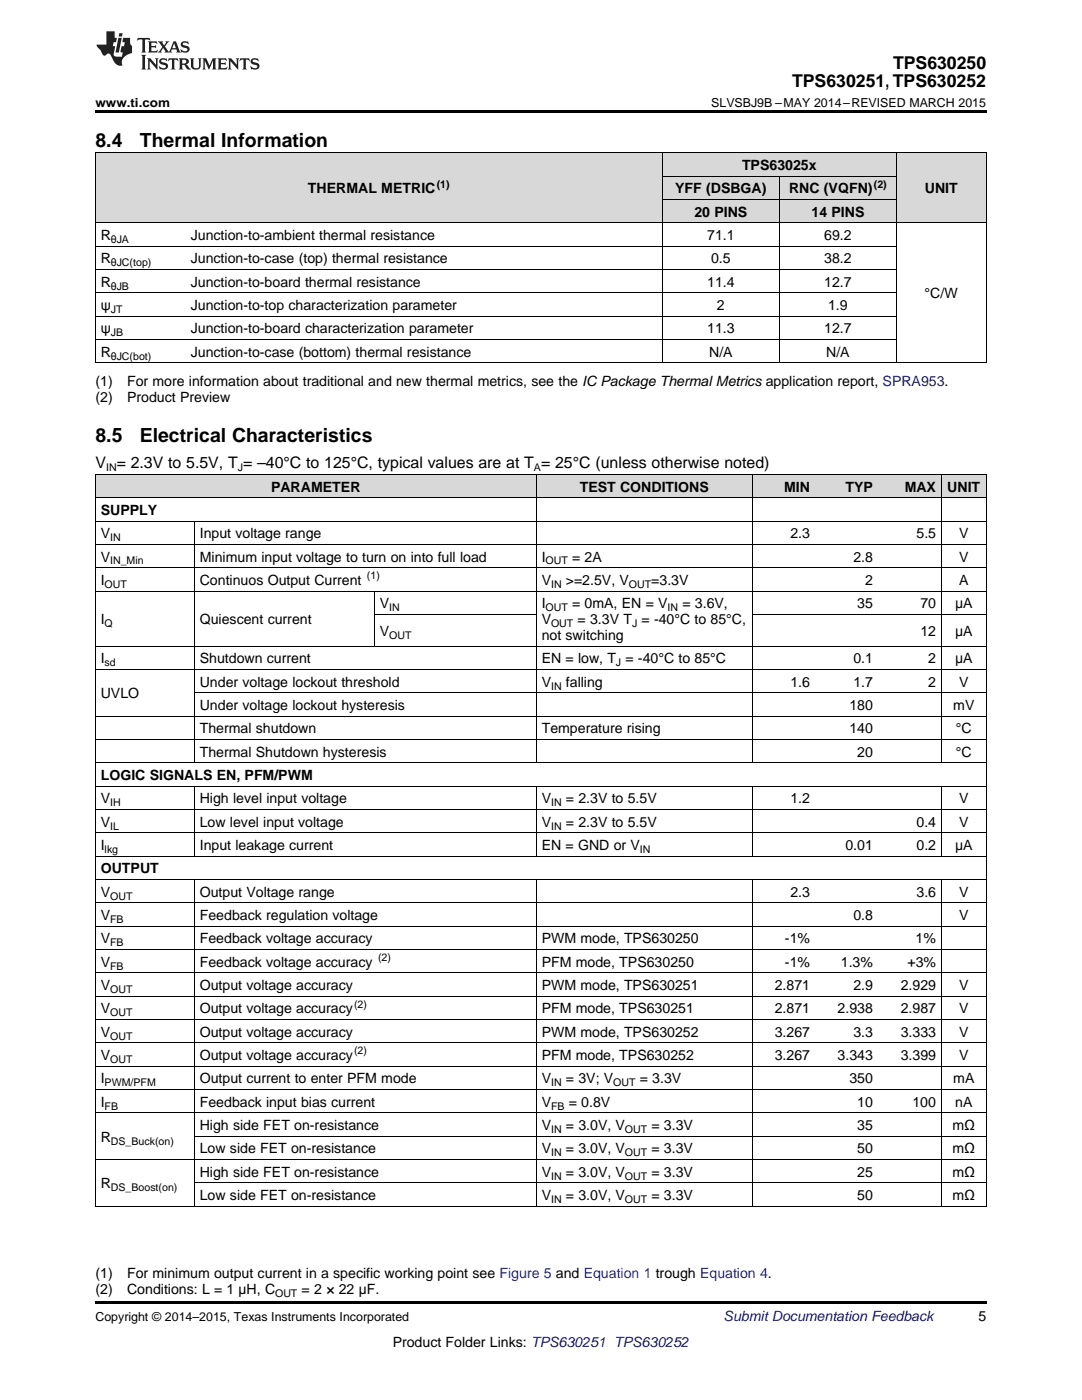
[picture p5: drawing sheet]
<svg xmlns="http://www.w3.org/2000/svg" width="216mm" height="279mm" viewBox="0 0 216 279" stroke-linecap="round" stroke-linejoin="round" font-family="sans-serif">
<defs><g id="words">
<g font-size="3.9">
<text x="19" y="29.3">8.4</text>
<text x="27.9" y="29.3">Thermal Information</text>
<text x="19" y="88.3">8.5</text>
<text x="27.9" y="88.3">Electrical Characteristics</text>
</g>
<g font-size="3.5">
<text x="158" y="17.3">TPS630251, TPS630252</text>
<text x="178.2" y="13.8">TPS630250</text>
</g>
<text font-size="3.2" x="19" y="93.5">V = 2.3V to 5.5V, T = –40°C to 125°C, typical values are at T = 25°C (unless otherwise noted)</text>
<g font-size="2.8">
<text x="148.1" y="33.9">TPS63025x</text>
<text x="61.5" y="38.6">THERMAL METRIC</text>
<text x="134.7" y="38.6">YFF (DSBGA)</text>
<text x="157.4" y="38.6">RNC (VQFN)</text>
<text x="184.5" y="38.6">UNIT</text>
<text x="20.1" y="47.9">R</text>
<text x="38.1" y="47.9">Junction-to-ambient thermal resistance</text>
<text x="138.6" y="43.3">20 PINS</text>
<text x="141.1" y="47.9">71.1</text>
<text x="161.9" y="43.3">14 PINS</text>
<text x="164.5" y="47.9">69.2</text>
<text x="20.1" y="52.6">R</text>
<text x="38.1" y="52.6">Junction-to-case (top) thermal resistance</text>
<text x="141.9" y="52.6">0.5</text>
<text x="164.5" y="52.6">38.2</text>
<text x="20.1" y="57.2">R</text>
<text x="38.1" y="57.2">Junction-to-board thermal resistance</text>
<text x="141.1" y="57.2">11.4</text>
<text x="164.5" y="57.2">12.7</text>
<text x="184.5" y="59.5">°C/W</text>
<text x="20.1" y="61.9">ψ</text>
<text x="38.1" y="61.9">Junction-to-top characterization parameter</text>
<text x="143.1" y="61.9">2</text>
<text x="165.2" y="61.9">1.9</text>
<text x="20.1" y="66.5">ψ</text>
<text x="20.1" y="71.2">R</text>
<text x="38.1" y="66.5">Junction-to-board characterization parameter</text>
<text x="38.1" y="71.2">Junction-to-case (bottom) thermal resistance</text>
<text x="141.1" y="66.5">11.3</text>
<text x="141.5" y="71.2">N/A</text>
<text x="164.5" y="66.5">12.7</text>
<text x="164.9" y="71.2">N/A</text>
<text x="19" y="77">(1)</text>
<text x="25.4" y="77">For more information about traditional and new thermal metrics, see the IC Package Thermal Metrics application report, SPRA953.</text>
<text x="19" y="80.2">(2)</text>
<text x="25.4" y="80.2">Product Preview</text>
<text x="54.1" y="98.1">PARAMETER</text>
<text x="115.7" y="98.1">TEST CONDITIONS</text>
<text x="156.5" y="98.1">MIN</text>
<text x="168.7" y="98.1">TYP</text>
<text x="180.5" y="98.1">MAX</text>
<text x="189" y="98.1">UNIT</text>
<text x="20.1" y="102.8">SUPPLY</text>
<text x="20.1" y="107.4">V</text>
<text x="39.9" y="107.4">Input voltage range</text>
<text x="157.7" y="107.4">2.3</text>
<text x="182.9" y="107.4">5.5</text>
<text x="191.4" y="107.4">V</text>
<text x="20.1" y="112.1">V</text>
<text x="39.9" y="112.1">Minimum input voltage to turn on into full load</text>
<text x="108.1" y="112.1">I</text>
<text x="114.2" y="112.1">= 2A</text>
<text x="170.3" y="112.1">2.8</text>
<text x="191.4" y="112.1">V</text>
<text x="20.1" y="116.7">I</text>
<text x="39.9" y="116.7">Continuos Output Current</text>
<text x="108.1" y="116.7">V</text>
<text x="112.9" y="116.7">&gt;=2.5V, V</text>
<text x="129.9" y="116.7">=3.3V</text>
<text x="172.6" y="116.7">2</text>
<text x="191.4" y="116.7">A</text>
<text x="20.1" y="124.6">I</text>
<text x="39.9" y="124.6">Quiescent current</text>
<text x="75.8" y="121.4">V</text>
<text x="108.1" y="121.4">I</text>
<text x="108.1" y="124.6">V</text>
<text x="114.2" y="121.4">= 0mA, EN = V</text>
<text x="115.3" y="124.6">= 3.3V T = -40°C to 85°C,</text>
<text x="136.2" y="121.4">= 3.6V,</text>
<text x="171.1" y="121.4">35</text>
<text x="183.7" y="121.4">70</text>
<text x="190.6" y="121.4">μA</text>
<text x="75.8" y="126.9">V</text>
<text x="108.1" y="127.7">not switching</text>
<text x="183.7" y="126.9">12</text>
<text x="190.6" y="126.9">μA</text>
<text x="20.1" y="132.4">I</text>
<text x="39.9" y="132.4">Shutdown current</text>
<text x="39.9" y="137.1">Under voltage lockout threshold</text>
<text x="108.1" y="132.4">EN = low, T = -40°C to 85°C</text>
<text x="108.1" y="137.1">V</text>
<text x="112.9" y="137.1">falling</text>
<text x="157.7" y="137.1">1.6</text>
<text x="170.3" y="132.4">0.1</text>
<text x="170.3" y="137.1">1.7</text>
<text x="185.2" y="132.4">2</text>
<text x="185.2" y="137.1">2</text>
<text x="190.6" y="132.4">μA</text>
<text x="191.4" y="137.1">V</text>
<text x="20.1" y="139.4">UVLO</text>
<text x="39.9" y="141.7">Under voltage lockout hysteresis</text>
<text x="169.5" y="141.7">180</text>
<text x="190.2" y="141.7">mV</text>
<text x="39.9" y="146.4">Thermal shutdown</text>
<text x="108.1" y="146.4">Temperature rising</text>
<text x="169.5" y="146.4">140</text>
<text x="190.7" y="146.4">°C</text>
<text x="20.1" y="155.7">LOGIC SIGNALS EN, PFM/PWM</text>
<text x="39.9" y="151">Thermal Shutdown hysteresis</text>
<text x="171.1" y="151">20</text>
<text x="190.7" y="151">°C</text>
<text x="20.1" y="160.3">V</text>
<text x="39.9" y="160.3">High level input voltage</text>
<text x="108.1" y="160.3">V</text>
<text x="112.9" y="160.3">= 2.3V to 5.5V</text>
<text x="157.7" y="160.3">1.2</text>
<text x="191.4" y="160.3">V</text>
<text x="20.1" y="165">V</text>
<text x="39.9" y="165">Low level input voltage</text>
<text x="108.1" y="165">V</text>
<text x="112.9" y="165">= 2.3V to 5.5V</text>
<text x="182.9" y="165">0.4</text>
<text x="191.4" y="165">V</text>
<text x="20.1" y="169.7">I</text>
<text x="39.9" y="169.7">Input leakage current</text>
<text x="108.1" y="169.7">EN = GND or V</text>
<text x="168.7" y="169.7">0.01</text>
<text x="182.9" y="169.7">0.2</text>
<text x="190.6" y="169.7">μA</text>
<text x="20.1" y="174.3">OUTPUT</text>
<text x="20.1" y="179">V</text>
<text x="39.9" y="179">Output Voltage range</text>
<text x="157.7" y="179">2.3</text>
<text x="182.9" y="179">3.6</text>
<text x="191.4" y="179">V</text>
<text x="20.1" y="183.6">V</text>
<text x="39.9" y="183.6">Feedback regulation voltage</text>
<text x="170.3" y="183.6">0.8</text>
<text x="191.4" y="183.6">V</text>
<text x="20.1" y="188.3">V</text>
<text x="39.9" y="188.3">Feedback voltage accuracy</text>
<text x="108.1" y="188.3">PWM mode, TPS630250</text>
<text x="156.6" y="188.3">-1%</text>
<text x="182.7" y="188.3">1%</text>
<text x="20.1" y="192.9">V</text>
<text x="20.1" y="197.6">V</text>
<text x="39.9" y="192.9">Feedback voltage accuracy</text>
<text x="39.9" y="197.6">Output voltage accuracy</text>
<text x="108.1" y="192.9">PFM mode, TPS630250</text>
<text x="108.1" y="197.6">PWM mode, TPS630251</text>
<text x="154.6" y="197.6">2.871</text>
<text x="156.6" y="192.9">-1%</text>
<text x="167.8" y="192.9">1.3%</text>
<text x="170.3" y="197.6">2.9</text>
<text x="179.7" y="197.6">2.929</text>
<text x="181.1" y="192.9">+3%</text>
<text x="191.4" y="197.6">V</text>
<text x="20.1" y="202.2">V</text>
<text x="39.9" y="202.2">Output voltage accuracy</text>
<text x="108.1" y="202.2">PFM mode, TPS630251</text>
<text x="154.6" y="202.2">2.871</text>
<text x="167.1" y="202.2">2.938</text>
<text x="179.7" y="202.2">2.987</text>
<text x="191.4" y="202.2">V</text>
<text x="20.1" y="206.9">V</text>
<text x="39.9" y="206.9">Output voltage accuracy</text>
<text x="108.1" y="206.9">PWM mode, TPS630252</text>
<text x="154.6" y="206.9">3.267</text>
<text x="170.3" y="206.9">3.3</text>
<text x="179.7" y="206.9">3.333</text>
<text x="191.4" y="206.9">V</text>
<text x="20.1" y="211.6">V</text>
<text x="39.9" y="211.6">Output voltage accuracy</text>
<text x="108.1" y="211.6">PFM mode, TPS630252</text>
<text x="154.6" y="211.6">3.267</text>
<text x="167.1" y="211.6">3.343</text>
<text x="179.7" y="211.6">3.399</text>
<text x="191.4" y="211.6">V</text>
<text x="20.1" y="216.2">I</text>
<text x="20.1" y="220.9">I</text>
<text x="39.9" y="216.2">Output current to enter PFM mode</text>
<text x="39.9" y="220.9">Feedback input bias current</text>
<text x="108.1" y="216.2">V</text>
<text x="108.1" y="220.9">V</text>
<text x="112.9" y="216.2">= 3V; V</text>
<text x="113.5" y="220.9">= 0.8V</text>
<text x="127.7" y="216.2">= 3.3V</text>
<text x="169.5" y="216.2">350</text>
<text x="171.1" y="220.9">10</text>
<text x="182.1" y="220.9">100</text>
<text x="190.2" y="216.2">mA</text>
<text x="190.6" y="220.9">nA</text>
<text x="20.1" y="227.9">R</text>
<text x="39.9" y="225.5">High side FET on-resistance</text>
<text x="108.1" y="225.5">V</text>
<text x="112.9" y="225.5">= 3.0V, V</text>
<text x="130" y="225.5">= 3.3V</text>
<text x="171.1" y="225.5">35</text>
<text x="190.1" y="225.5">mΩ</text>
<text x="39.9" y="230.2">Low side FET on-resistance</text>
<text x="108.1" y="230.2">V</text>
<text x="112.9" y="230.2">= 3.0V, V</text>
<text x="130" y="230.2">= 3.3V</text>
<text x="171.1" y="230.2">50</text>
<text x="190.1" y="230.2">mΩ</text>
<text x="20.1" y="237.2">R</text>
<text x="39.9" y="234.8">High side FET on-resistance</text>
<text x="39.9" y="239.5">Low side FET on-resistance</text>
<text x="108.1" y="234.8">V</text>
<text x="108.1" y="239.5">V</text>
<text x="112.9" y="234.8">= 3.0V, V</text>
<text x="112.9" y="239.5">= 3.0V, V</text>
<text x="130" y="234.8">= 3.3V</text>
<text x="130" y="239.5">= 3.3V</text>
<text x="171.1" y="234.8">25</text>
<text x="171.1" y="239.5">50</text>
<text x="190.1" y="234.8">mΩ</text>
<text x="190.1" y="239.5">mΩ</text>
<text x="19" y="255.1">(1)</text>
<text x="25.4" y="255.1">For minimum output current in a specific working point see Figure 5 and Equation 1 trough Equation 4.</text>
<text x="19" y="258.2">(2)</text>
<text x="25.4" y="258.2">Conditions: L = 1 µH, C</text>
<text x="60.2" y="258.2">= 2 × 22 µF.</text>
<text x="195.3" y="263.6">5</text>
<text x="78.4" y="268.9">Product Folder Links: TPS630251 TPS630252</text>
</g>
<text font-size="2.8" fill="#0000c8" x="144.4" y="263.6">Submit Documentation Feedback</text>
<g font-size="2.5">
<text x="19" y="21.4">www.ti.com</text>
<text x="141.9" y="21.4">SLVSBJ9B –MAY 2014–REVISED MARCH 2015</text>
<text x="19" y="263.6">Copyright © 2014–2015, Texas Instruments Incorporated</text>
</g>
<g font-size="2.1">
<text x="87.1" y="37.5">(1)</text>
<text x="174.4" y="37.5">(2)</text>
<text x="22.1" y="48.5">θJA</text>
<text x="22.1" y="53.1">θJC(top)</text>
<text x="22.1" y="57.8">θJB</text>
<text x="22.1" y="62.4">JT</text>
<text x="22.1" y="67.1">JB</text>
<text x="22.1" y="71.8">θJC(bot)</text>
<text x="21.2" y="94.1">IN</text>
<text x="47.4" y="94.1">J</text>
<text x="106.5" y="94.1">A</text>
<text x="22" y="108">IN</text>
<text x="22" y="112.6">IN_Min</text>
<text x="108.9" y="112.6">OUT</text>
<text x="20.9" y="117.3">OUT</text>
<text x="73.2" y="115.6">(1)</text>
<text x="110" y="117.3">IN</text>
<text x="125.5" y="117.3">OUT</text>
<text x="20.9" y="125.1">Q</text>
<text x="77.6" y="122">IN</text>
<text x="108.9" y="122">OUT</text>
<text x="110" y="125.1">OUT</text>
<text x="126.1" y="125.1">J</text>
<text x="133.2" y="122">IN</text>
<text x="77.6" y="127.5">OUT</text>
<text x="20.9" y="133">sd</text>
<text x="110" y="137.6">IN</text>
<text x="122.9" y="133">J</text>
<text x="22" y="160.9">IH</text>
<text x="110" y="160.9">IN</text>
<text x="22" y="165.6">IL</text>
<text x="110" y="165.6">IN</text>
<text x="20.9" y="170.2">lkg</text>
<text x="127.7" y="170.2">IN</text>
<text x="22" y="179.5">OUT</text>
<text x="22" y="184.2">FB</text>
<text x="22" y="188.8">FB</text>
<text x="75.4" y="191.8">(2)</text>
<text x="22" y="193.5">FB</text>
<text x="22" y="198.2">OUT</text>
<text x="22" y="202.8">OUT</text>
<text x="70.7" y="201.1">(2)</text>
<text x="22" y="207.5">OUT</text>
<text x="22" y="212.1">OUT</text>
<text x="70.7" y="210.4">(2)</text>
<text x="20.9" y="216.8">PWM/PFM</text>
<text x="20.9" y="221.4">FB</text>
<text x="110" y="216.8">IN</text>
<text x="110" y="221.4">FB</text>
<text x="122.4" y="216.8">OUT</text>
<text x="110" y="226.1">IN</text>
<text x="124.7" y="226.1">OUT</text>
<text x="22.1" y="228.4">DS_Buck(on)</text>
<text x="110" y="230.8">IN</text>
<text x="124.7" y="230.8">OUT</text>
<text x="22.1" y="237.7">DS_Boost(on)</text>
<text x="110" y="235.4">IN</text>
<text x="124.7" y="235.4">OUT</text>
<text x="110" y="240.1">IN</text>
<text x="124.7" y="240.1">OUT</text>
<text x="54.9" y="258.8">OUT</text>
</g>
</g></defs>
<g fill="#d8d8d8">
<path d="M19 94.7h19.8v4.7h-19.8z"/>
<path d="M38.8 94.7h1.8v4.7h-1.8z"/>
<path d="M40.6 94.7h34.1v4.7h-34.1z"/>
<path d="M74.7 94.7h32.3v4.7h-32.3z"/>
<path d="M107 94.7h43.1v4.7h-43.1z"/>
<path d="M150.1 94.7h12.6v4.7h-12.6z"/>
<path d="M162.7 94.7h12.6v4.7h-12.6z"/>
<path d="M175.3 94.7h12.6v4.7h-12.6z"/>
<path d="M187.9 94.7h8.9v4.7h-8.9z"/>
<path d="M19 30.6h18v13.9h-18z"/>
<path d="M37 30.6h95.2v13.9h-95.2z"/>
<path d="M132.2 39.9h23.3v4.6h-23.3z"/>
<path d="M155.5 39.9h23.4v4.6h-23.4z"/>
<path d="M178.9 30.6h17.9v13.9h-17.9z"/>
<path d="M132.2 35.2h23.3v4.7h-23.3z"/>
<path d="M155.5 35.2h23.4v4.7h-23.4z"/>
<path d="M132.2 30.6h23.3v4.6h-23.3z"/>
<path d="M155.5 30.6h23.4v4.6h-23.4z"/>
</g>
<path d="M19 22h177.8v.5h-177.8zM19 72.4l.2 .1zM132.1 72.4l.1 .1zM155.4 72.4l.1 .1zM178.8 72.4l.1 .1zM196.7 72.4l.1 .1zM19 259.7h177.8v.5h-177.8z" fill="#000"/>
<g fill="none" stroke="#000" stroke-width=".2">
<path d="M19 30.5h177.8M19.1 30.5v42M132.1 30.5v42M132.2 39.8h46.7M132.2 35.2h46.7M155.5 35.2v37.3M178.8 30.5v42M196.8 30.5v42M19 58.4h159.9M19 53.8h159.9M19 49.1h159.9M19 44.5h177.8"/>
<path d="M19 72.4h177.8M19 67.8h159.9M19 63.1h159.9M19 99.3h177.8M19 94.7h177.8M19.1 94.7v146.1M107 94.7v57.6M150.1 94.7v57.6M187.8 94.7v57.6M196.8 94.7v146.1M19 118h177.8M19 113.3h177.8"/>
<path d="M19 108.6h177.8M19 104h177.8M38.8 104v48.3M74.7 118v11M19 133.6h177.8M19 129h177.8M38.8 138.3h158M74.7 122.6h32.3M150.1 122.6h46.7M19 156.9h177.8M19 152.2h177.8M19 147.6h177.8"/>
<path d="M19 142.9h177.8M38.8 156.9v14M107 156.9v14M150.1 156.9v14M187.8 156.9v14M19 175.5h177.8M19 170.9h177.8M19 166.2h177.8M19 161.6h177.8M38.8 175.5v65.3M107 175.5v65.3M150.1 175.5v65.3"/>
<path d="M187.8 175.5v65.3M19 198.8h177.8M19 194.2h177.8M19 189.5h177.8M19 184.8h177.8M19 180.2h177.8M19 217.4h177.8M19 212.8h177.8M19 208.1h177.8M19 203.5h177.8M19 231.4h177.8M19 222.1h177.8"/>
<path d="M38.8 236.1h158M38.8 226.7h158M19 240.7h177.8"/>
</g>
<g fill="#231f20">
<path d="M27.5 7.6l-.1 .5 .4-.2h.6v.1v2.1l-.2 .4h1l-.3-.4v-2.1l.1-.1h.5l.5 .2-.2-.5zM29.5 8.3l.2 .3v1.5l-.2 .4h1.8l.2-.6a1.04 1.04 0 0 1-1.3 .2v-.7h.6l.3 .2v-.6l-.3 .2h-.6v-.6l.8-.1 .4 .3-.2-.5zM31.5 8.3l.9 1.1-.9 1.1h.8l-.2-.2 .5-.7 .4 .7-.2 .2h1.5l-.1-.2 .1-.4h.9l.1 .4-.2 .2h1l-.3-.3-.7-1.9h-.5l-.9 2-.8-1 .9-1h-.8l.1 .3-.3 .5-.4-.6 .2-.2zM34.7 8.6l.4 1h-.7zM36.3 8.4a.63 .63 0 0 0-.2 .7 .63 .63 0 0 0 .6 .4l.6 .2 .1 .2a.75 .75 0 0 1-.7 .4 .75 .75 0 0 1-.6-.5l.1 .7 .1-.1a1.11 1.11 0 0 0 1.5-.6 1.13 1.13 0 0 0-1.2-.8l-.1-.4a1.04 1.04 0 0 1 1.2 .2l-.2-.5-.1 .1-.5-.2zM28.2 10.9l.2 .4v2.2l-.2 .4h1l-.3-.4v-2.2l.3-.4zM29.3 11.6l.3 .4v1.5l-.3 .4h.8l-.2-.4v-1.3l1.5 1.7v-1.9l.2-.4h-.7l.2 .4v.9l-1.1-1.3zM32 11.8a.62 .62 0 0 0-.2 .7 .62 .62 0 0 0 .6 .4l.6 .1 .1 .3a.76 .76 0 0 1-.7 .3 .76 .76 0 0 1-.6-.4l.1 .7 .1-.1a1.11 1.11 0 0 0 1.5-.6 1.13 1.13 0 0 0-1.2-.8l-.1-.4a1.04 1.04 0 0 1 1.2 .2l-.2-.6-.1 .1-.5-.1zM33.7 11.6l-.2 .6a.61 .61 0 0 1 .8-.3v1.6l-.2 .4h.9l-.2-.4v-1.6a.63 .63 0 0 1 .8 .3l-.2-.6zM35.6 11.6l.3 .4v1.5l-.3 .4h1l-.2-.2v-.8l.5 .2a.76 .76 0 0 0 1.2 .7l-1-1a.58 .58 0 0 0 .6-.5 .58 .58 0 0 0-.5-.6zM36.4 11.9h.1a.45 .45 0 0 1 .5 .1 .45 .45 0 0 1 .1 .5l-.7 .2zM37.9 11.6l.2 .2a2.17 2.17 0 0 0 .3 1.9 .99 .99 0 0 0 1.6-.6v-1.1l.2-.4h-.7l.2 .2a1.92 1.92 0 0 1-.2 1.8 .6 .6 0 0 1-.9-.5v-1.1l.2-.4zM40.4 11.6l.2 .4v1.5l-.2 .4h.7l-.2-.4v-1.4l.8 1.8 .8-1.8v1.4l-.2 .4h.9l-.2-.4v-1.5l.2-.4h-.8l-.6 1.5-.6-1.5zM43.4 11.6l.2 .4v1.5l-.2 .4h1.8l.2-.6a1.04 1.04 0 0 1-1.3 .1v-.6h.5l.4 .2v-.6l-.4 .2h-.5v-.7h.8l.3 .3-.1-.6zM45.5 11.6l.2 .4v1.5l-.2 .4h.7l-.2-.4v-1.3l1.5 1.7v-1.9l.2-.4h-.7l.2 .4v.9l-1.1-1.3zM47.9 11.6l-.1 .6a.61 .61 0 0 1 .8-.3v1.6l-.3 .4h1l-.3-.4 .1-1.6a.63 .63 0 0 1 .7 .3l-.1-.6zM50.2 11.8a.62 .62 0 0 0-.2 .7 .62 .62 0 0 0 .6 .4l.6 .1 .2 .3a.76 .76 0 0 1-.8 .3 .76 .76 0 0 1-.6-.4l.1 .7 .2-.1a1.11 1.11 0 0 0 1.5-.6 1.13 1.13 0 0 0-1.3-.8l-.1-.4a1.04 1.04 0 0 1 1.2 .2l-.1-.6-.2 .1-.5-.1z"/>
<path d="M21.2 6.3v2.6h-1.9l.1 .4 .7 .9a.91 .91 0 0 0 1 .8 .56 .56 0 0 1 .5-.3 .56 .56 0 0 1 .5 .3l.4 .8a1.53 1.53 0 0 0 1.9 1.2 1.54 1.54 0 0 1 1-2.1l.9-.3v-1.4a1.52 1.52 0 0 1-.3-1.6h-1.4l-.2 .8h.5l-.2 .8h-.4l-.2 1v.2l.4 .1-.2 .8a1.93 1.93 0 0 1-1.6-.3l.3-1.8h-.5l.2-.8h.4l.2-.8h-.4v-1.3zM23.6 7.6l-.6 2.9h.7l.6-2.9zM23.8 6.6l-.1 .7h.6l.2-.7z"/>
</g>
<use href="#words"/>
</svg>
